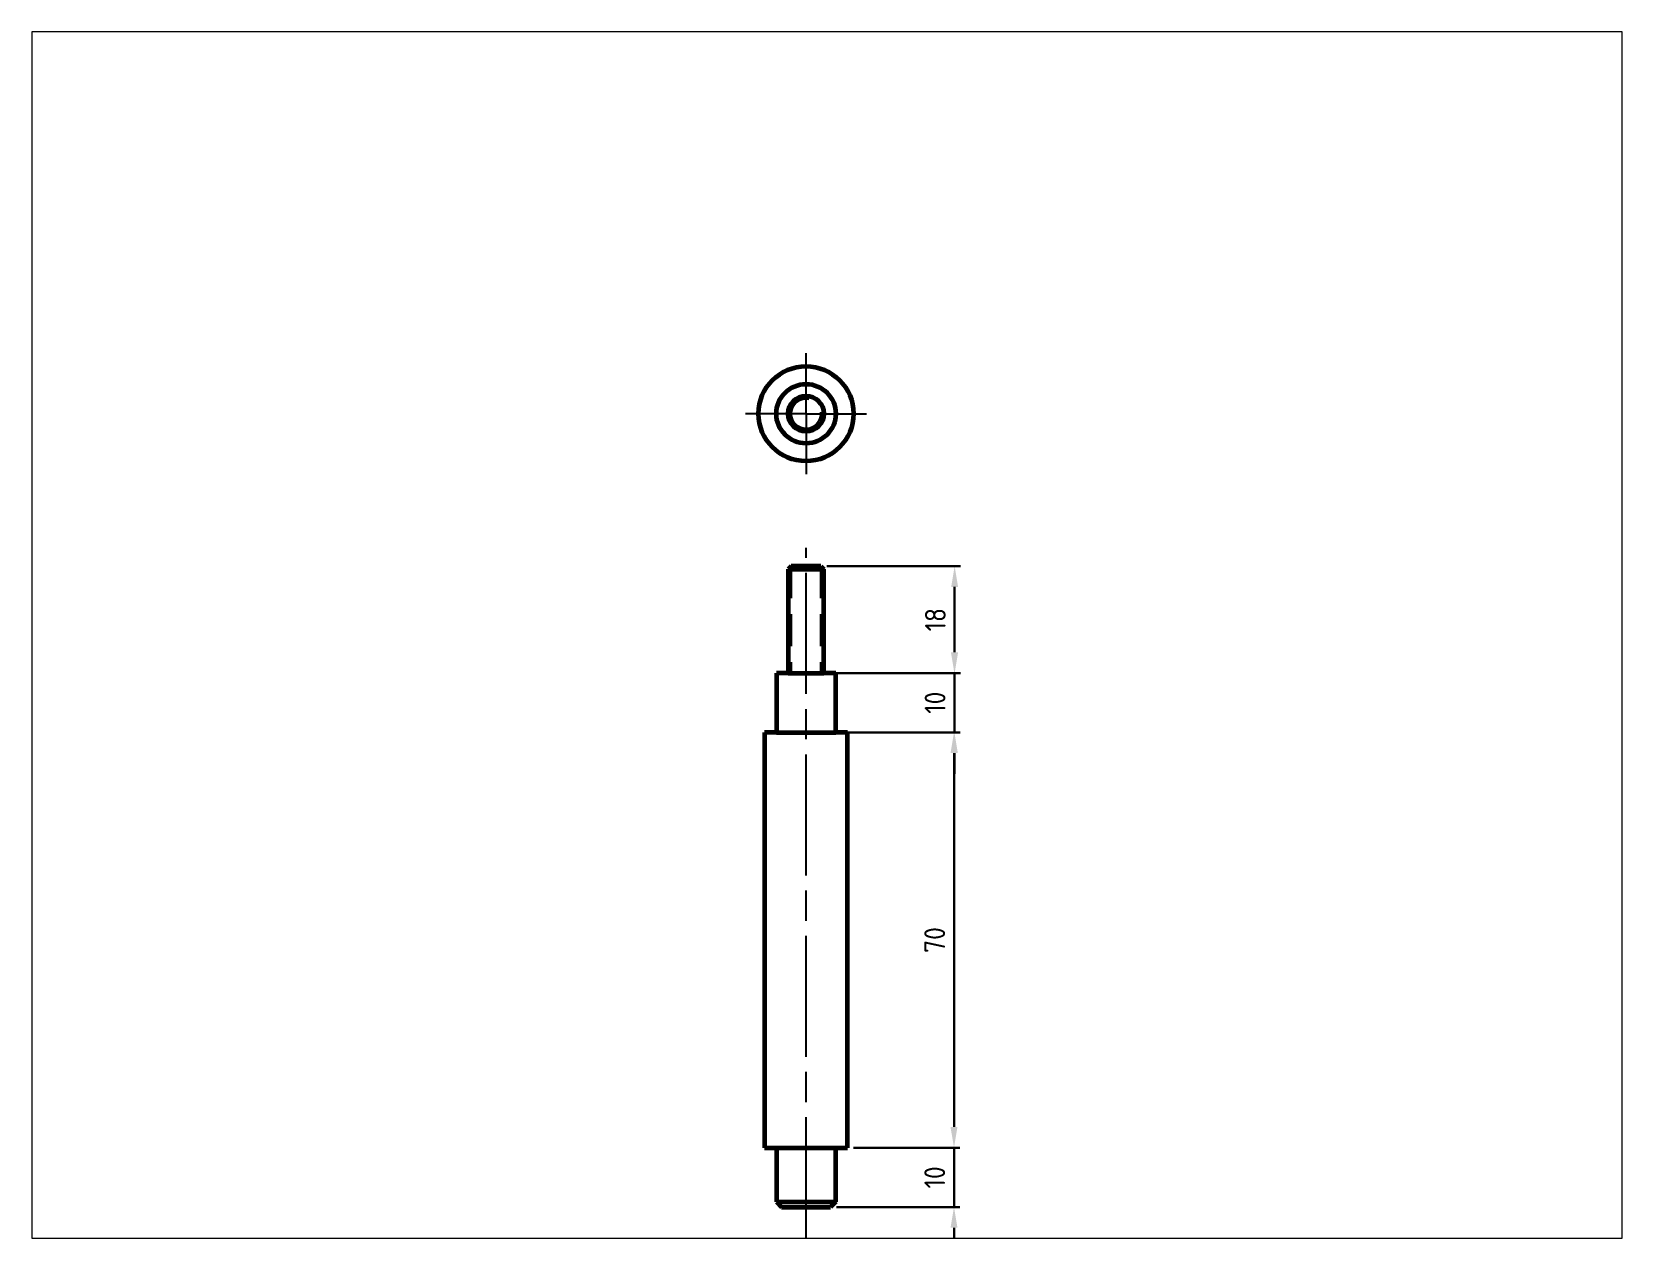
# Paper-space layout 'Layout2' of a CAD drawing. Header units: millimetres. Extents: x 26 to 231, y 20 to 176.
# The model-space entities are those that its viewports show. They can reach past a viewport. Long polylines and large blocks are cut down to what shows.
import ezdxf

# ---------------------------------------------------------------- set-up
doc = ezdxf.new("R2010")
doc.units = ezdxf.units.MM
for name, pattern in [('AM_ISO08W050', [18, 12, -1.5, 3, -1.5]), ('AM_ISO08W050x2', [9, 6, -0.75, 1.5, -0.75]), ('HIDDEN2', [4.7625, 3.175, -1.5875])]:
    doc.linetypes.add(name, pattern=pattern)
doc.layers.get('0').update_dxf_attribs({"lineweight": 60})
for name, color, linetype, lineweight in [('AM_7', 4, 'AM_ISO08W050', 25), ('Annotations', 50, 'Continuous', 30), ('Hidden Line', 7, 'HIDDEN2', 30)]:
    doc.layers.add(name, color=color, linetype=linetype, lineweight=lineweight)
doc.styles.get("Standard").update_dxf_attribs({"font": 'ISOCP.SHX'})
doc.dimstyles.new('AM_ISO', dxfattribs={"dimtxt": 3.5, "dimasz": 3.5, "dimexe": 1, "dimexo": 1, "dimgap": 1.5, "dimtad": 1, "dimdsep": 46, "dimtxsty": 'Standard', "dimcen": 0, "dimclrd": 256, "dimclre": 256, "dimclrt": 2, "dimadec": 0, "dimazin": 2, "dimtp": 0.1, "dimtm": 0.1, "dimtfac": 0.71, "dimtdec": 3, "dimtmove": 0, "dimatfit": 3, "dimfxl": 1, "dimlwd": -1, "dimlwe": -1, "dimarcsym": 1})

# ---------------------------------------------------------------- blocks, each defined once
blk = doc.blocks.new('*D5')
at = {"layer": 'Annotations', "linetype": 'ByBlock', "transparency": 16777216}
for p, q in [((74.96, 111.59), (97.51, 111.59)), ((96.51, 108.09), (96.51, 97.09)), ((75.46, 93.59), (97.51, 93.59))]:
    blk.add_line(p, q, dxfattribs=at)
at = {"layer": 'Annotations', "transparency": 16777216}
for points in [[(95.92, 108.09), (97.09, 108.09), (96.51, 111.59)], [(95.92, 97.09), (97.09, 97.09), (96.51, 93.59)]]:
    blk.add_solid(points, dxfattribs=at)
at = {"layer": 'Defpoints', "color": 0, "transparency": 16777216}
for p in [(73.96, 111.59), (74.46, 93.59), (96.51, 93.59)]:
    blk.add_point(p, dxfattribs=at)
at = {"layer": 'Annotations', "color": 2, "transparency": 16777216, "insert": (93.26, 102.59), "char_height": 3.5, "attachment_point": 5, "rotation": 90}
blk.add_mtext('18', dxfattribs=at)
blk = doc.blocks.new('*D6')
at = {"layer": 'Annotations', "linetype": 'ByBlock', "transparency": 16777216}
for p, q in [((96.46, 97.09), (96.46, 100.59)), ((77.46, 93.59), (97.46, 93.59)), ((96.46, 93.59), (96.46, 83.59)), ((77.46, 83.59), (97.46, 83.59)), ((96.46, 80.09), (96.46, 76.59))]:
    blk.add_line(p, q, dxfattribs=at)
at = {"layer": 'Annotations', "transparency": 16777216}
for points in [[(95.88, 97.09), (97.05, 97.09), (96.46, 93.59)], [(95.88, 80.09), (97.05, 80.09), (96.46, 83.59)]]:
    blk.add_solid(points, dxfattribs=at)
at = {"layer": 'Defpoints', "color": 0, "transparency": 16777216}
for p in [(76.46, 93.59), (76.46, 83.59), (96.46, 83.59)]:
    blk.add_point(p, dxfattribs=at)
at = {"layer": 'Annotations', "color": 2, "transparency": 16777216, "insert": (93.21, 88.59), "char_height": 3.5, "attachment_point": 5, "rotation": 90}
blk.add_mtext('10', dxfattribs=at)
blk = doc.blocks.new('*D7')
at = {"layer": 'Annotations', "linetype": 'ByBlock', "transparency": 16777216}
for p, q in [((79.46, 83.59), (97.4, 83.59)), ((96.4, 80.09), (96.4, 17.09)), ((79.46, 13.59), (97.4, 13.59))]:
    blk.add_line(p, q, dxfattribs=at)
at = {"layer": 'Annotations', "transparency": 16777216}
for points in [[(95.81, 80.09), (96.98, 80.09), (96.4, 83.59)], [(95.81, 17.09), (96.98, 17.09), (96.4, 13.59)]]:
    blk.add_solid(points, dxfattribs=at)
at = {"layer": 'Defpoints', "color": 0, "transparency": 16777216}
for p in [(78.46, 83.59), (78.46, 13.59), (96.4, 13.59)]:
    blk.add_point(p, dxfattribs=at)
at = {"layer": 'Annotations', "color": 2, "transparency": 16777216, "insert": (93.15, 48.59), "char_height": 3.5, "attachment_point": 5, "rotation": 90}
blk.add_mtext('70', dxfattribs=at)
blk = doc.blocks.new('*D8')
at = {"layer": 'Annotations', "linetype": 'ByBlock', "transparency": 16777216}
for p, q in [((96.4, 17.09), (96.4, 20.59)), ((79.46, 13.59), (97.4, 13.59)), ((96.4, 3.59), (96.4, 13.59)), ((76.6, 3.59), (97.4, 3.59)), ((96.4, 0.09), (96.4, -3.41))]:
    blk.add_line(p, q, dxfattribs=at)
at = {"layer": 'Annotations', "transparency": 16777216}
for points in [[(95.81, 17.09), (96.98, 17.09), (96.4, 13.59)], [(95.81, 0.09), (96.98, 0.09), (96.4, 3.59)]]:
    blk.add_solid(points, dxfattribs=at)
at = {"layer": 'Defpoints', "color": 0, "transparency": 16777216}
for p in [(78.46, 13.59), (96.4, 13.59), (75.6, 3.59)]:
    blk.add_point(p, dxfattribs=at)
at = {"layer": 'Annotations', "color": 2, "transparency": 16777216, "insert": (93.15, 8.59), "char_height": 3.5, "attachment_point": 5, "rotation": 90}
blk.add_mtext('10', dxfattribs=at)

msp = doc.modelspace()

# ---------------------------------------------------------------- linework, layer by layer
for p, q in [((68.965, 111.585), (68.465, 111.085)), ((68.465, 111.085), (68.465, 93.585)), ((68.465, 111.085), (74.465, 111.085)), ((73.965, 111.585), (68.965, 111.585)), ((73.965, 111.585), (74.465, 111.085)), ((74.465, 93.585), (74.465, 111.085)), ((68.465, 93.585), (66.465, 93.585)), ((66.465, 93.585), (66.465, 83.585)), ((68.465, 93.585), (74.465, 93.585)), ((76.465, 93.585), (74.465, 93.585)), ((76.465, 83.585), (76.465, 93.585)), ((66.465, 83.585), (64.465, 83.585)), ((64.465, 83.585), (64.465, 13.585)), ((66.465, 83.585), (76.465, 83.585)), ((78.465, 83.585), (76.465, 83.585)), ((78.465, 13.585), (78.465, 83.585)), ((64.465, 13.585), (66.465, 13.585)), ((66.465, 13.585), (66.465, 4.454)), ((66.465, 13.585), (76.465, 13.585)), ((76.465, 4.454), (76.465, 13.585)), ((76.465, 13.585), (78.465, 13.585)), ((66.465, 4.454), (67.333, 3.585)), ((66.465, 4.454), (76.465, 4.454)), ((67.333, 3.585), (75.596, 3.585)), ((76.465, 4.454), (75.596, 3.585))]:
    msp.add_line(p, q)
for radius in [8, 5, 3]:
    msp.add_circle((71.465, 137.297), radius)
at = {"lineweight": 30}
msp.add_arc((71.465, 137.297), 2.5, 78.8355, 6.50081, dxfattribs=at)
at = {"layer": 'AM_7', "linetype": 'AM_ISO08W050x2'}
for q in [(71.465, 148.297), (60.465, 137.297), (82.465, 137.297), (71.465, 126.297)]:
    msp.add_line((71.465, 137.297), q, dxfattribs=at)
at = {"layer": 'AM_7'}
msp.add_line((71.465, -2.939), (71.465, 114.717), dxfattribs=at)
at = {"layer": 'Hidden Line'}
for p, q in [((68.965, 111.585), (68.965, 93.585)), ((73.965, 111.585), (73.965, 93.585))]:
    msp.add_line(p, q, dxfattribs=at)

# ---------------------------------------------------------------- dimensions: what is measured, and where the dimension line sits
at = {"layer": 'Annotations'}
for base, p1, p2, picture, middle in [((96.507, 93.585), (73.965, 111.585), (74.465, 93.585), '*D5', (93.257, 102.585)), ((96.464, 83.585), (76.465, 93.585), (76.465, 83.585), '*D6', (93.214, 88.585)), ((96.397, 13.585), (78.465, 83.585), (78.465, 13.585), '*D7', (93.147, 48.585)), ((96.396, 13.585), (75.596, 3.585), (78.465, 13.585), '*D8', (93.146, 8.585))]:
    dim = msp.add_linear_dim(base=base, p1=p1, p2=p2, angle=90, dimstyle='AM_ISO', dxfattribs=at)
    dim.commit()
    dim.dimension.update_dxf_attribs({"geometry": picture, "text_midpoint": middle})

psp = doc.layouts.new('Layout2')

# ---------------------------------------------------------------- viewports
at = {"layer": '0'}
psp.add_viewport(center=(128.5, 97.5), size=(205.6, 156), view_center_point=(75, 100), view_height=203.3241, dxfattribs=at)

doc.saveas('drawing.dxf')
